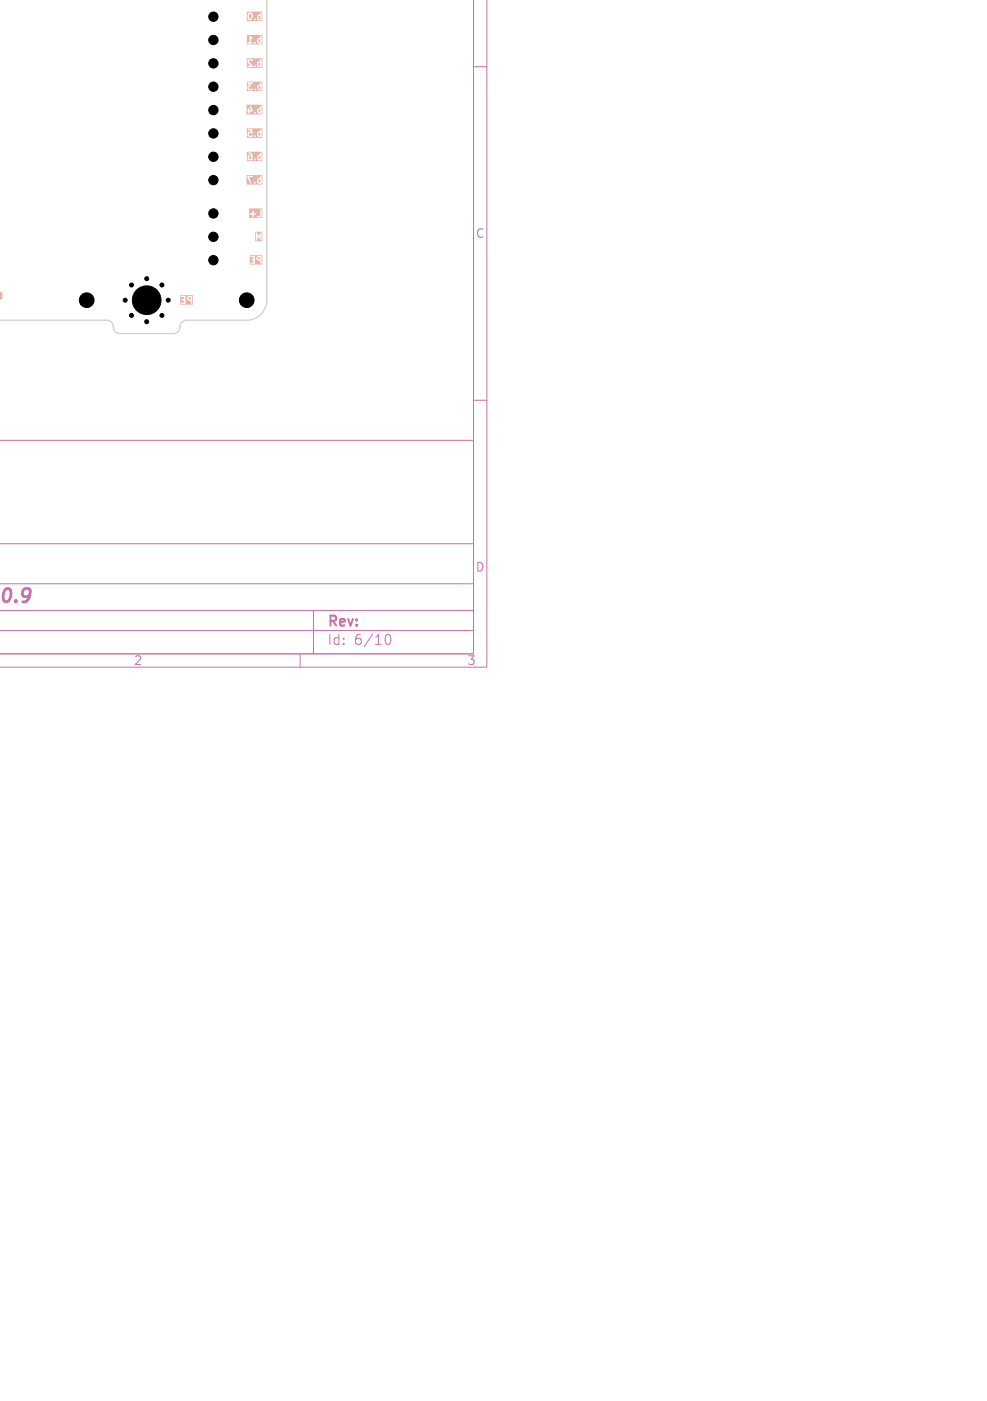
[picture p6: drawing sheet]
<svg xmlns="http://www.w3.org/2000/svg" width="148mm" height="210mm" viewBox="0 0 148 210" stroke-linecap="round" stroke-linejoin="round" font-family="sans-serif">
<defs><g id="words">
<text font-size="2.8" fill="#c872ab" x="0" y="90.9">.0.9</text>
<g font-size="2.1" fill="#c872ab">
<text x="49" y="94.3">Rev:</text>
<text x="49" y="96.9">Id:</text>
<text x="53.1" y="96.9">6/10</text>
</g>
<g font-size="1.8" fill="#c872ab">
<text x="71.3" y="35.9">C</text>
<text x="71.3" y="85.9">D</text>
<text x="20" y="99.9">2</text>
<text x="70" y="99.9">3</text>
</g>
</g></defs>
<path d="M71 0v98h-71h71v-32h-71M73 0v100h-73M71 10h2M71 60h2M0 94.5h71M0 91.5h71M0 87.5h71M0 81.5h71M45 98v2M47 91.5v6.5M57.7 95.7a.55 .55 0 0 1 .4-.6h.1a.94 .94 0 0 1 0 1.5h-.1a.55 .55 0 0 1-.4-.6" fill="none" stroke="#c872ab" stroke-width=".15"/>
<g fill="#e8b2a7">
<path d="M38.8 9.4h.2v.4h-.2z"/>
<path d="M37 8.7h2.3v1.5h-2.3v-1.1h.1l.1 .3 .4 .5h-.4v.1l.7 .1v-.2h.2a.14 .14 0 0 0 .1 .1 .14 .14 0 0 0 .2-.1 .14 .14 0 0 0-.2-.1l-.3 .1-.4-.4h1.1l.1 .5h.5v-1.1h-.1l-.1 .3-.3 .1-.1 .2h-1.1l-.1-.2v-.2h.2h.2l.1-.1-.2-.1h-.3l-.4 .2z"/>
<path d="M38.7 38.6h.3v.3l-.3-.1z"/>
<path d="M37.4 38.2h1.9v1.5h-1.9v-1.3l.2 .2h.4v.2l-.3 .1 .1 .1h.2v.4h-.4v.1h.6v-.9h.3l.1 .4 .4 .1v.4h.2v-1.1h-.5l-.2 .2h-.3v-.2h-.8z"/>
<path d="M38.8 16.4h.2v.4h-.2z"/>
<path d="M37 15.7h2.3v1.5h-2.3v-.6l.2 .1 .1 .4 .1-.2h.7a.14 .14 0 0 0 .1 .1 .14 .14 0 0 0 .2-.1 .14 .14 0 0 0-.2-.1l-.1 .1h-.7v-.2h.5v-.2h.7l.1 .5h.5v-1.1h-.1l-.1 .3-.3 .1-.1 .2h-.7l-.4-.7v.1l.2 .6h-.3v-.2l-.1-.1-.1 .3-.2 .1z"/>
<path d="M38.8 19.9h.2v.5l-.2-.2z"/>
<path d="M37 19.2h2.3v1.5h-2.3v-.7h.1l.1 .4 .2 .1 .7-.1a.14 .14 0 0 0 .1 .1 .14 .14 0 0 0 .2-.1 .14 .14 0 0 0-.2-.1l-.1 .1h-.2l-.1-.1-.4 .1-.1-.4 .1-.1 .4 .1h.8l.1 .5 .4 .1 .1-1.2h-.1l-.1 .3-.3 .1-.1 .2h-.7l-.1-.6h-.5l-.1 .1 .5 .1v.1h-.3l-.4 .3z"/>
<path d="M37.3 31.2h2v1.5h-2v-.6l.5 .1 .1 .4 .1-.2h.6l.1 .2h.4l.1-.1v-1.1h-.2v1h-1v-.2h.4v-.2h-.4v-.3l-.1-.1-.1 .4-.5 .1z"/>
<path d="M37.4 23.5h.3l-.1 .3h-.2z"/>
<path d="M38.8 23.4h.2v.5l-.2-.2z"/>
<path d="M37 22.7h2.3v1.5h-2.3v-.7h.1l.1 .4 .2 .1 .7-.1a.14 .14 0 0 0 .1 .1 .14 .14 0 0 0 .2-.1 .14 .14 0 0 0-.2-.1l-.1 .1h-.3l.1-.4h.7l.1 .5h.5v-1.1h-.1l-.1 .3-.3 .1-.1 .2h-.7l-.2-.5-.4-.1-.1 .1 .3 .1 .2 .1h-.3l-.4 .3z"/>
<path d="M38.8 5.9h.2v.4h-.2z"/>
<path d="M37 5.2h2.3v1.5h-2.3v-.3l.2 .2h.6l.1-.2h.2a.14 .14 0 0 0 .1 .1 .14 .14 0 0 0 .2-.1 .14 .14 0 0 0-.2-.1l-.1 .1h-.5v-.4h1l.1 .5h.5v-1.1h-.1l-.1 .3-.3 .1-.1 .2h-1v-.3l.2 .1 .1-.1-.4-.3-.1 1h-.4z"/>
<path d="M37.4 2.1h.1a.47 .47 0 0 1 0 .8l-.2-.3z"/>
<path d="M38.8 2.4h.2v.4h-.2z"/>
<path d="M37 1.7h2.3v1.5h-2.3v-.9h.1l.1 .5 .1 .2 .3 .1 .2-.2h.3a.14 .14 0 0 0 .1 .1 .14 .14 0 0 0 .2-.1 .14 .14 0 0 0-.2-.1l-.1 .1h-.3l.1-.4h.7l.1 .5h.5v-1.1h-.1l-.1 .3-.3 .1-.1 .2h-.7l-.1-.5-.2-.1h-.3l-.2 .4h-.1z"/>
<path d="M38.3 34.7h1v1.5h-1v-1.2h.1v1h.2v-.6l.2 .4 .2-.4v.6l.1 .1 .1-.1v-1.1h-.2l-.2 .5-.3-.5-.2 .1z"/>
<path d="M38.8 26.9h.2v.5l-.2-.2z"/>
<path d="M37 26.2h2.3v1.5h-2.3v-1.3h.1l.5 1.1h.1v-.1h.4a.14 .14 0 0 0 .1 .1 .14 .14 0 0 0 .2-.1 .14 .14 0 0 0-.2-.1l-.1 .1h-.4l-.2-.4h1.1l.1 .5h.5v-1.1h-.1l-.1 .3-.3 .1-.1 .2h-1.1l-.2-.4h.6v-.2h-.9z"/>
<path d="M28.3 44.6h.3v.3l-.3-.1z"/>
<path d="M27 44.2h1.9v1.5h-1.9v-1.3l.2 .2h.4v.2l-.3 .1 .1 .1h.2v.4h-.4v.1h.6v-.9h.2l.2 .4 .4 .1v.4h.2v-1.1h-.5l-.3 .2h-.2v-.2h-.8z"/>
<path d="M38.8 12.9h.2v.4h-.2z"/>
<path d="M37 12.2h2.3v1.5h-2.3v-.7h.1l.1 .4 .2 .1h.3l.4-.1a.14 .14 0 0 0 .1 .1 .14 .14 0 0 0 .2-.1 .14 .14 0 0 0-.2-.1l-.1 .1-.2-.1-.5 .1-.1-.4h1.3l.1 .5 .4 .1 .1-1.2h-.1l-.1 .3-.3 .1-.1 .2h-1.2l.3-.1-.3-.3h.5v-.2h-.7l-.1 .1 .3 .3-.4 .2z"/>
</g>
<path d="M-.1 41v2.3a.4 .4 0 0 0 .4 .6v.5a.31 .31 0 0 1 0 .3 .31 .31 0 0 1-.4 .2v2v-3.5v3.5z" fill="#e8b2a7" stroke="#e8b2a7" stroke-width=".15"/>
<path d="M40 0v45a3 3 0 0 1-3 3h-9a1.16 1.16 0 0 0-1.1 1.3l-.3 .5-.5 .2h-8.1a1.16 1.16 0 0 1-1.1-1.3l-.3-.5-.6-.2h-16.1" fill="none" stroke="#d0d2cd" stroke-width=".2"/>
<g fill="#000" stroke="#000" stroke-width=".15">
<circle cx="32" cy="2.5" r=".7"/>
<circle cx="32" cy="9.5" r=".7"/>
<circle cx="32" cy="16.5" r=".7"/>
<circle cx="32" cy="6" r=".7"/>
<circle cx="32" cy="20" r=".7"/>
<circle cx="32" cy="13" r=".7"/>
<circle cx="32" cy="23.5" r=".7"/>
<circle cx="32" cy="35.5" r=".7"/>
<circle cx="32" cy="39" r=".7"/>
<circle cx="32" cy="27" r=".7"/>
<circle cx="32" cy="32" r=".7"/>
<circle cx="13" cy="45" r="1.1"/>
<circle cx="18.8" cy="45" r=".3"/>
<circle cx="19.7" cy="42.7" r=".3"/>
<circle cx="19.7" cy="47.3" r=".3"/>
<circle cx="22" cy="45" r="2.15"/>
<circle cx="22" cy="48.2" r=".3"/>
<circle cx="22" cy="41.8" r=".3"/>
<circle cx="24.3" cy="42.7" r=".3"/>
<circle cx="24.3" cy="47.3" r=".3"/>
<circle cx="25.2" cy="45" r=".3"/>
<circle cx="37" cy="45" r="1.1"/>
</g>
<use href="#words"/>
</svg>
